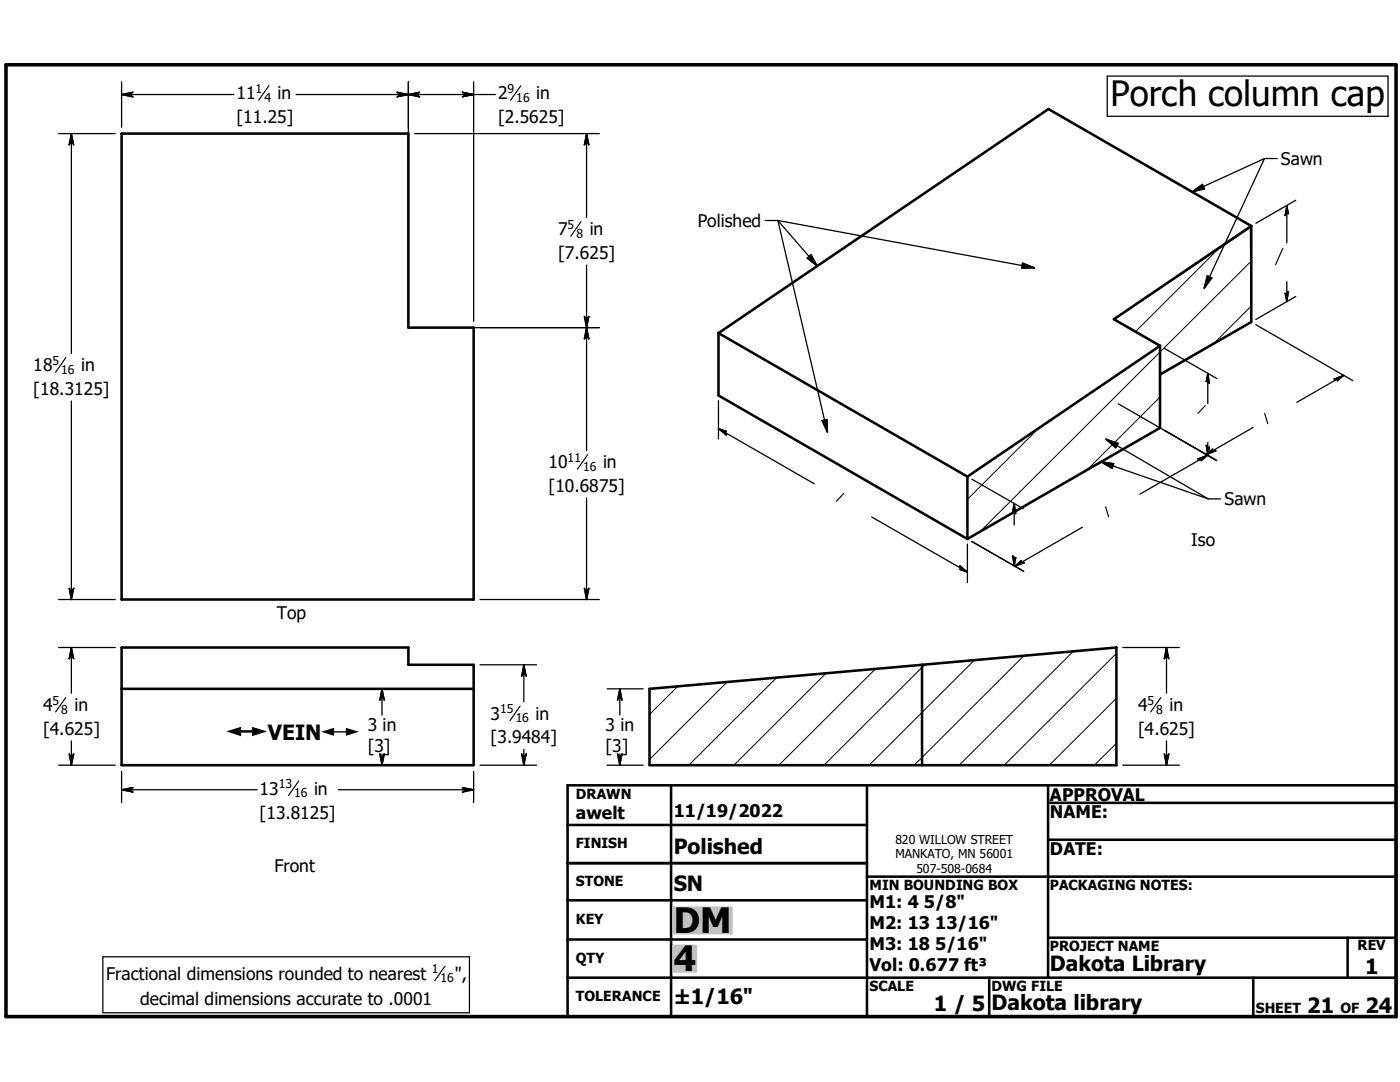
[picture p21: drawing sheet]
<svg xmlns="http://www.w3.org/2000/svg" width="279mm" height="216mm" viewBox="0 0 279 216" stroke-linecap="round" stroke-linejoin="round" font-family="sans-serif">
<defs><g id="words">
<g font-size="7">
<text x="221.6" y="21.2">Porch column cap</text>
<text x="134.5" y="186.2">DM</text>
<text x="134.5" y="193.8">4</text>
</g>
<g font-size="4.2">
<text x="53.5" y="147.6">VEIN</text>
<text x="134.4" y="170.3">Polished</text>
<text x="134.4" y="177.9">SN</text>
<text x="209.5" y="193.7">Dakota Library</text>
<text x="272.5" y="194.4">1</text>
<text x="134.4" y="200.4">±1/16&quot;</text>
<text x="186.4" y="201.7">1 / 5</text>
<text x="197.9" y="201.5">Dakota library</text>
<text x="260.9" y="202.2">21</text>
<text x="272.5" y="202.2">24</text>
</g>
<g font-size="3.5">
<text x="47.2" y="19.8">11</text>
<text x="55.4" y="19.8">in</text>
<text x="99.4" y="19.9">2</text>
<text x="107" y="19.9">in</text>
<text x="47.2" y="24.5">[11.25]</text>
<text x="99.4" y="24.6">[2.5625]</text>
<text x="255.7" y="32.9">Sawn</text>
<text x="111.4" y="47">7</text>
<text x="117.7" y="47">in</text>
<text x="139.2" y="45.3">Polished</text>
<text x="111.4" y="51.7">[7.625]</text>
<text x="6.6" y="74.1">18</text>
<text x="16.2" y="74.1">in</text>
<text x="6.6" y="78.9">[18.3125]</text>
<text x="109.5" y="93.5">10</text>
<text x="120.4" y="93.5">in</text>
<text x="109.5" y="98.2">[10.6875]</text>
<text x="244.4" y="100.8">Sawn</text>
<text x="237.7" y="109">Iso</text>
<text x="55.2" y="123.4">Top</text>
<text x="8.6" y="141.9">4</text>
<text x="14.9" y="141.9">in</text>
<text x="97.9" y="143.6">3</text>
<text x="106.9" y="143.6">in</text>
<text x="227.1" y="141.9">4</text>
<text x="233.4" y="141.9">in</text>
<text x="8.6" y="146.6">[4.625]</text>
<text x="73.4" y="145.8">3 in</text>
<text x="97.9" y="148.3">[3.9484]</text>
<text x="120.8" y="145.8">3 in</text>
<text x="227.1" y="146.6">[4.625]</text>
<text x="73.4" y="150">[3]</text>
<text x="120.8" y="150">[3]</text>
<text x="51.8" y="158.5">13</text>
<text x="62.7" y="158.5">in</text>
<text x="209.5" y="159.8">APPROVAL</text>
<text x="51.8" y="163.3">[13.8125]</text>
<text x="114.9" y="163.5">awelt</text>
<text x="134.5" y="163">11/19/2022</text>
<text x="209.5" y="163.2">NAME:</text>
<text x="54.8" y="174">Front</text>
<text x="209.5" y="170.6">DATE:</text>
<text x="173.5" y="181.2">M1: 4 5/8&quot;</text>
<text x="173.5" y="185.4">M2: 13 13/16&quot;</text>
<text x="173.5" y="189.6">M3: 18 5/16&quot;</text>
<text x="21.2" y="195.5">Fractional dimensions rounded to nearest</text>
<text x="90.8" y="195.5">&quot;,</text>
<text x="173.5" y="193.8">Vol: 0.677 ft³</text>
<text x="28" y="200.5">decimal dimensions accurate to .0001</text>
</g>
<g font-size="3.3">
<text x="45.5" y="147.6">#</text>
<text x="64.1" y="147.6">#</text>
</g>
<g font-size="2.8">
<text x="114.9" y="159.5">DRAWN</text>
<text x="114.9" y="169.2">FINISH</text>
<text x="114.9" y="176.9">STONE</text>
<text x="173.5" y="177.5">MIN BOUNDING BOX</text>
<text x="209.5" y="177.5">PACKAGING NOTES:</text>
<text x="114.9" y="184.4">KEY</text>
<text x="209.5" y="189.7">PROJECT NAME</text>
<text x="270.9" y="189.6">REV</text>
<text x="114.9" y="192.1">QTY</text>
<text x="173.5" y="197.7">SCALE</text>
<text x="197.9" y="197.7">DWG FILE</text>
<text x="114.9" y="199.7">TOLERANCE</text>
<text x="250.6" y="202.2">SHEET</text>
<text x="267.5" y="202.2">OF</text>
</g>
<g font-size="2.4">
<text x="51" y="18.5">1</text>
<text x="52.8" y="20.3">4</text>
<text x="101.3" y="18.5">9</text>
<text x="103" y="20.4">16</text>
<text x="113.3" y="45.7">5</text>
<text x="115.1" y="47.5">8</text>
<text x="10.5" y="72.8">5</text>
<text x="12.2" y="74.6">16</text>
<text x="113.3" y="92.2">11</text>
<text x="116.4" y="94">16</text>
<text x="10.5" y="140.6">5</text>
<text x="12.2" y="142.4">8</text>
<text x="99.8" y="142.3">15</text>
<text x="229" y="140.6">5</text>
<text x="230.8" y="142.4">8</text>
<text x="102.9" y="144.1">16</text>
<text x="55.6" y="157.3">13</text>
<text x="58.7" y="159.1">16</text>
<text x="178.7" y="168.4">820 WILLOW STREET</text>
<text x="178.7" y="171.3">MANKATO, MN 56001</text>
<text x="182.9" y="174.2">507-508-0684</text>
<text x="86.1" y="194.2">1</text>
<text x="87.9" y="196">16</text>
</g>
</g></defs>
<g fill="none" stroke="#000" stroke-width=".51">
<path d="M24.3 26.7h57.2v38.7h13v54.2h-70.2zM249.7 45.1l-27.4 18.6 9.2 5.3M249.7 45.1v19.2l-18.2 10.4M249.7 45.1l-40.5-23.3-65.8 44.7M143.4 66.5l49.7 28.6M143.4 66.5v12.4l49.7 28.6M231.5 69v16.4l-38.4 22.1M231.5 69l-38.4 26.1M193.1 95.1v12.4M24.3 129.2h57.2v3.5h13v20h-70.2zM24.3 137.5h70.2M129.6 137.5l93.2-8.3v23.5h-93.2z"/>
<path d="M184 132.7v20M113.3 156.7h165.3v46.2h-165.3zM133.9 156.7v46.2M173 156.7v46.2M209.2 156.7v38.4M113.3 179.6h59.7M113.3 164.6h59.7M113.3 172.2h59.7M173 174.9h105.6M209.2 160.2h69.4M209.2 167.6h69.4M113.3 187.5h59.7"/>
<path d="M113.3 195.1h165.3M197.4 195.1v7.8M209.2 187.1h69.4M250.1 195.1v7.8M268.9 187.1v8"/>
</g>
<g fill="none" stroke="#000" stroke-width=".2">
<path d="M243 49.8l-16.4 16.3M249.6 52.2l-18 18M231.5 79.2l-14.5 14.6M231.5 70.2l-35.8 35.8M249.7 61.1l-7.4 7.4M207.3 85.4l-14.2 14.2M135.2 137l-5.6 5.6M145.1 136.1l-15.5 15.4M155 135.2l-17.5 17.5M164.9 134.3l-18.4 18.4M174.7 133.5l-19.3 19.2M184.6 132.6l-20.2 20.1"/>
<path d="M194.5 131.7l-21 21M204.3 130.8l-21.9 21.9M214.2 130l-22.8 22.7M222.8 139.3l-13.4 13.4M222.8 130.4l-22.4 22.3M222.8 148.3l-4.4 4.4"/>
</g>
<path d="M1.2 12.9h277.4v190h-277.4z" fill="none" stroke="#000" stroke-width=".71"/>
<g fill="#c0c0c0" stroke="#c0c0c0" stroke-width=".51">
<path d="M134.4 188.7h4.5v5.1z"/>
<path d="M134.4 188.7l4.5 5.1h-4.5z"/>
<path d="M134.4 181.1h11.6v5.1z"/>
<path d="M134.4 181.1l11.6 5.1h-11.6z"/>
</g>
<g fill="none" stroke="#000" stroke-width=".25">
<path d="M24.3 18.9h22.4M24.3 18.9l2.2-.5-.8 .5M24.3 18.9l2.2 .4-.8-.4M24.3 16.3v9.1M25.7 18.9h.1M59.1 18.9h39.8M80 18.9h.1M80 18.9l-.7 .4 4.4-.9-.8 .5M80 18.9l-.7-.5 4.4 .9-.8-.4M81.5 16.3v47.8M82.9 18.9h.1M92.3 18.4l2.2 .5-2.2 .4 .8-.4z"/>
<path d="M93.1 18.9h.1M94.5 16.3v47.8M221 15.2h56v8h-56zM11.7 26.7h11.3M14.2 28.1h.1M14.2 26.7v43.8M14.2 26.7l.5 2.2-.5-.8M14.2 26.7l-.4 2.2 .4-.8M82.8 26.7h36.8M117.1 28.1h.1M117.1 26.7v16.7M117.1 26.7l.4 2.2-.4-.8"/>
<path d="M117.1 26.7l-.5 2.2 .5-.8M237.9 38.3l2.1-1.5 .4 .9zM252.4 31.6l-14.5 6.7M252.4 31.6l-12.1 25.9M252.4 31.6h2.5M258.6 40l-8 4.6M117.1 52.9v37M152.7 44h2.5M155.2 44l9.9 42.2M155.2 44l7.9 9.1M155.2 44l51.2 9.4M161.1 51.5l.8-.6 1.2 2.2z"/>
<path d="M204.1 52.5l2.3 .9-2.5 .1zM240.9 55l1 .4-1.6 2.1zM256.8 59h.1M256.8 42.2h.1M256.8 41v7.4M256.8 56.2v4M256.8 59l-.3-.5 .3 1.7M256.8 59l.3-.8-.3 2M256.8 41l.3 1.7-.3-.5M256.8 41l-.3 2 .3-.8M258.6 59.2l-8 4.5M82.8 65.4h36.8"/>
<path d="M117.1 66.8h.1M117.1 63.9h.1M117.1 65.4l.4 2.2-.4-.8M117.1 65.4l-.5 2.2 .5-.8M117.1 63.9l-.5-.8 .5 2.3M117.1 63.9l.4-.8-.4 2.3M143.4 79.9v7.7M222.4 63.7l27.1-18.3 .2 18.8-18.1 10.4v-5.6zM232.4 69.5l10.4 6M241 75.7h.1M241 74.5v6M241 74.5l.4 2-.4-.8"/>
<path d="M241 74.5l-.3 1.6 .3-.4M250.6 64.8l19.4 11.1M267.1 75.5h.1M268.2 74.9l-9.4 5.4M268.2 74.9l-1.3 1.1 .2-.5M268.2 74.9l-1.9 .7 .8-.1M14.2 80v39.6M117.1 99.4v20.2M143.4 85.5l19.1 11M143.4 85.5l1.6 .6h-.6M143.4 85.5l1.6 1.3-.6-.7M144.4 86.1h.1"/>
<path d="M164.1 83.9l1-.2v2.5zM194 95.6l10.2 5.9M219.7 92.2l21.4 7.3M219.7 92.2l2.6 .3-.4 1zM220.7 87.6l20.4 11.9M220.7 87.6l2.5 .9-.6 .8zM223.2 80.6l19.6 11.3M239.9 91.4h.1M241 90.8l-13.5 7.8M241 90.8l-1.3 1.1 .2-.5M241 90.8l-1.9 .8 .8-.2M241 89.7h.1"/>
<path d="M241 88.3v2.6M241 89.7l-.3-.8 .3 2M241 89.7l.4-.5-.4 1.7M241.1 99.5h2.5M241.8 90.1h.1M241.8 90.1l.2-.5-1.3 1.1M241.8 90.1l.8-.1-1.9 .7M250.1 85.3l-9.4 5.4M11.7 119.6h11.3M14.2 118.2h.1M14.2 118.2l-.4-.8 .4 2.2M14.2 118.2l.5-.8-.5 2.2"/>
<path d="M95.8 119.6h23.8M117.1 118.2h.1M117.1 118.2l-.5-.8 .5 2.2M117.1 118.2l.4-.8-.4 2.2M174 103.2l19.1 10.9M192 113.6h.1M192 113.6h-.5l1.6 .5M192 113.6l-.5-.7 1.6 1.2M193.1 108.6v7.6M194 108.1l10.3 5.9M202.4 111.7h.1M202.4 101.7h.1"/>
<path d="M202.4 100.5v4.3M202.4 111.1v1.8M202.4 111.7l-.3-.8 .3 2M202.4 111.7l.3-.4-.3 1.6M202.4 100.5l.3 2-.3-.8M202.4 100.5l-.3 1.6 .3-.4M203.6 112.4h.1M203.6 112.4l.2-.5-1.3 1.1M203.6 112.4l.8-.1-1.9 .7M216 105.2l-13.5 7.8M11.7 129.2h11.3M14.2 130.7h.1"/>
<path d="M14.2 129.2v9.1M14.2 129.2l.5 2.2-.5-.7M14.2 129.2l-.4 2.2 .4-.7M76.2 138.9h.1M76.2 137.5v5.2M76.2 137.5l.5 2.2-.5-.8M76.2 137.5l-.4 2.2 .4-.8M95.8 132.7h11.3M104.5 134.1h.1M104.5 132.7v7.3M104.5 132.7l.5 2.2-.5-.8M104.5 132.7l-.4 2.2 .4-.8"/>
<path d="M121.2 137.5h7.2M123.7 138.9h.1M123.7 137.5v5.2M123.7 137.5l.4 2.2-.4-.8M123.7 137.5l-.5 2.2 .5-.8M224.1 129.2h11.2M232.8 130.7h.1M232.8 129.2v9.1M232.8 129.2l.5 2.2-.5-.7M232.8 129.2l-.4 2.2 .4-.7M11.7 152.7h11.3M14.2 151.2h.1"/>
<path d="M14.2 147.8v4.9M14.2 151.2l-.4-.7 .4 2.2M14.2 151.2l.5-.7-.5 2.2M24.3 154v6.1M24.3 157.6h27M24.3 157.6l2.2-.4-.8 .4M24.3 157.6l2.2 .4-.8-.4M25.7 157.6h.1M67.5 157.6h27M76.2 151.2h.1M76.2 150.5v2.2M76.2 151.2l-.4-.7 .4 2.2"/>
<path d="M76.2 151.2l.5-.7-.5 2.2M93.1 157.6h.1M93.1 157.6l-.8 .4 2.2-.4M93.1 157.6l-.8-.4 2.2 .4M94.5 154v6.1M95.8 152.7h11.3M104.5 151.2h.1M104.5 149.5v3.2M104.5 151.2l-.4-.7 .4 2.2M104.5 151.2l.5-.7-.5 2.2M121.2 152.7h7.2M123.7 151.2h.1"/>
<path d="M123.7 150.5v2.2M123.7 151.2l-.5-.7 .5 2.2M123.7 151.2l.4-.7-.4 2.2M224.1 152.7h11.2M232.8 151.2h.1M232.8 147.8v4.9M232.8 151.2l-.4-.7 .4 2.2M232.8 151.2l.5-.7-.5 2.2M20.5 190.9h73.2v11.2h-73.2z"/>
</g>
<g fill="none" stroke="#000" stroke-width=".23">
<path d="M53.7 17.1l-2.1 2.9M103.9 17.1l-2 2.9M115.9 44.2l-2 2.9M256 49.6l-1.4 3.2M13.1 71.4l-2 2.9M117.3 90.7l-2.1 2.9M168.4 98.5l-1.5 1.5M240.5 80.9l-1.4 1.6M252.4 82.5l.6 2M220.6 101.1l.7 2M13.1 139.2l-2 2.9M231.7 139.2l-2.1 2.9"/>
<path d="M59.6 155.8l-2 3M103.8 140.9l-2 2.9M88.8 192.8l-2 2.9"/>
</g>
<g fill="#000" stroke="#000" stroke-width=".25">
<path d="M24.3 18.9l2.2-.5-.8 .5zM24.3 18.9h1.4l.8 .4zM25.7 18.9l.8 .4zM79.3 19.3l.7-.4h1.5zM79.3 18.4l2.2 .5h-1.5zM79.3 18.4l.7 .5zM81.5 18.9l2.2-.5-.8 .5zM81.5 18.9h1.4l.8 .4zM82.9 18.9l.8 .4zM92.3 19.3l.8-.4h1.4zM92.3 18.4l2.2 .5h-1.4zM92.3 18.4l.8 .5z"/>
<path d="M14.2 26.7l.5 2.2-.5-.8zM14.2 26.7v1.4l-.4 .8zM14.2 28.1l-.4 .8zM117.1 26.7l.4 2.2-.4-.8zM117.1 26.7v1.4l-.5 .8zM117.1 28.1l-.5 .8zM237.9 38.3l2.1-1.5 .4 .9zM161.1 51.5l.8-.6 1.2 2.2zM204.1 52.5l2.3 .9-2.5 .1zM240.9 55l1 .4-1.6 2.1zM256.5 58.5l.3 .5v1.2zM257.1 58.2l-.3 2v-1.2z"/>
<path d="M257.1 58.2l-.3 .8zM256.8 41l.3 1.7-.3-.5zM256.8 41v1.2l-.3 .8zM256.8 42.2l-.3 .8zM117.1 65.4l.4 2.2-.4-.8zM117.1 65.4v1.4l-.5 .8zM117.1 66.8l-.5 .8zM116.6 63.1l.5 .8v1.5zM117.5 63.1l-.4 2.3v-1.5zM117.5 63.1l-.4 .8zM241 74.5l.4 2-.4-.8zM241 74.5v1.2l-.3 .4z"/>
<path d="M241 75.7l-.3 .4zM267.1 75.5l1.1-.6-1.3 1.1zM266.3 75.6l1.9-.7-1.1 .6zM266.3 75.6l.8-.1zM143.4 85.5l1.6 .6h-.6zM143.4 85.5l1 .6 .6 .7zM144.4 86.1l.6 .7zM164.1 83.9l1-.2v2.5zM219.7 92.2l2.6 .3-.4 1zM220.7 87.6l2.5 .9-.6 .8zM239.9 91.4l1.1-.6-1.3 1.1zM239.1 91.6l1.9-.8-1.1 .6z"/>
<path d="M239.1 91.6l.8-.2zM240.7 88.9l.3 .8v1.2zM241.4 89.2l-.4 1.7v-1.2zM241.4 89.2l-.4 .5zM240.7 90.7l1.3-1.1-.2 .5zM240.7 90.7l1.1-.6 .8-.1zM241.8 90.1l.8-.1zM13.8 117.4l.4 .8v1.4zM14.7 117.4l-.5 2.2v-1.4zM14.7 117.4l-.5 .8zM116.6 117.4l.5 .8v1.4zM117.5 117.4l-.4 2.2v-1.4z"/>
<path d="M117.5 117.4l-.4 .8zM191.5 113.6h.5l1.1 .5zM191.5 112.9l1.6 1.2-1.1-.5zM191.5 112.9l.5 .7zM202.1 110.9l.3 .8v1.2zM202.7 111.3l-.3 1.6v-1.2zM202.7 111.3l-.3 .4zM202.4 100.5l.3 2-.3-.8zM202.4 100.5v1.2l-.3 .4zM202.4 101.7l-.3 .4zM202.5 113l1.3-1.1-.2 .5zM202.5 113l1.1-.6 .8-.1z"/>
<path d="M203.6 112.4l.8-.1zM14.2 129.2l.5 2.2-.5-.7zM14.2 129.2v1.5l-.4 .7zM14.2 130.7l-.4 .7zM76.2 137.5l.5 2.2-.5-.8zM76.2 137.5v1.4l-.4 .8zM76.2 138.9l-.4 .8zM104.5 132.7l.5 2.2-.5-.8zM104.5 132.7v1.4l-.4 .8zM104.5 134.1l-.4 .8zM123.7 137.5l.4 2.2-.4-.8zM123.7 137.5v1.4l-.5 .8z"/>
<path d="M123.7 138.9l-.5 .8zM232.8 129.2l.5 2.2-.5-.7zM232.8 129.2v1.5l-.4 .7zM232.8 130.7l-.4 .7zM13.8 150.5l.4 .7v1.5zM14.7 150.5l-.5 2.2v-1.5zM14.7 150.5l-.5 .7zM24.3 157.6l2.2-.4-.8 .4zM24.3 157.6h1.4l.8 .4zM25.7 157.6l.8 .4zM75.8 150.5l.4 .7v1.5zM76.7 150.5l-.5 2.2v-1.5z"/>
<path d="M76.7 150.5l-.5 .7zM92.3 158l.8-.4h1.4zM92.3 157.2l2.2 .4h-1.4zM92.3 157.2l.8 .4zM104.1 150.5l.4 .7v1.5zM105 150.5l-.5 2.2v-1.5zM105 150.5l-.5 .7zM123.2 150.5l.5 .7v1.5zM124.1 150.5l-.4 2.2v-1.5zM124.1 150.5l-.4 .7zM232.4 150.5l.4 .7v1.5zM233.3 150.5l-.5 2.2v-1.5z"/>
<path d="M233.3 150.5l-.5 .7z"/>
</g>
<g fill="#fff" stroke="#fff" stroke-width=".25">
<path d="M45.5 144.5h26.6v3.1z"/>
<path d="M45.5 144.5l26.6 3.1h-26.6z"/>
</g>
<use href="#words"/>
</svg>
